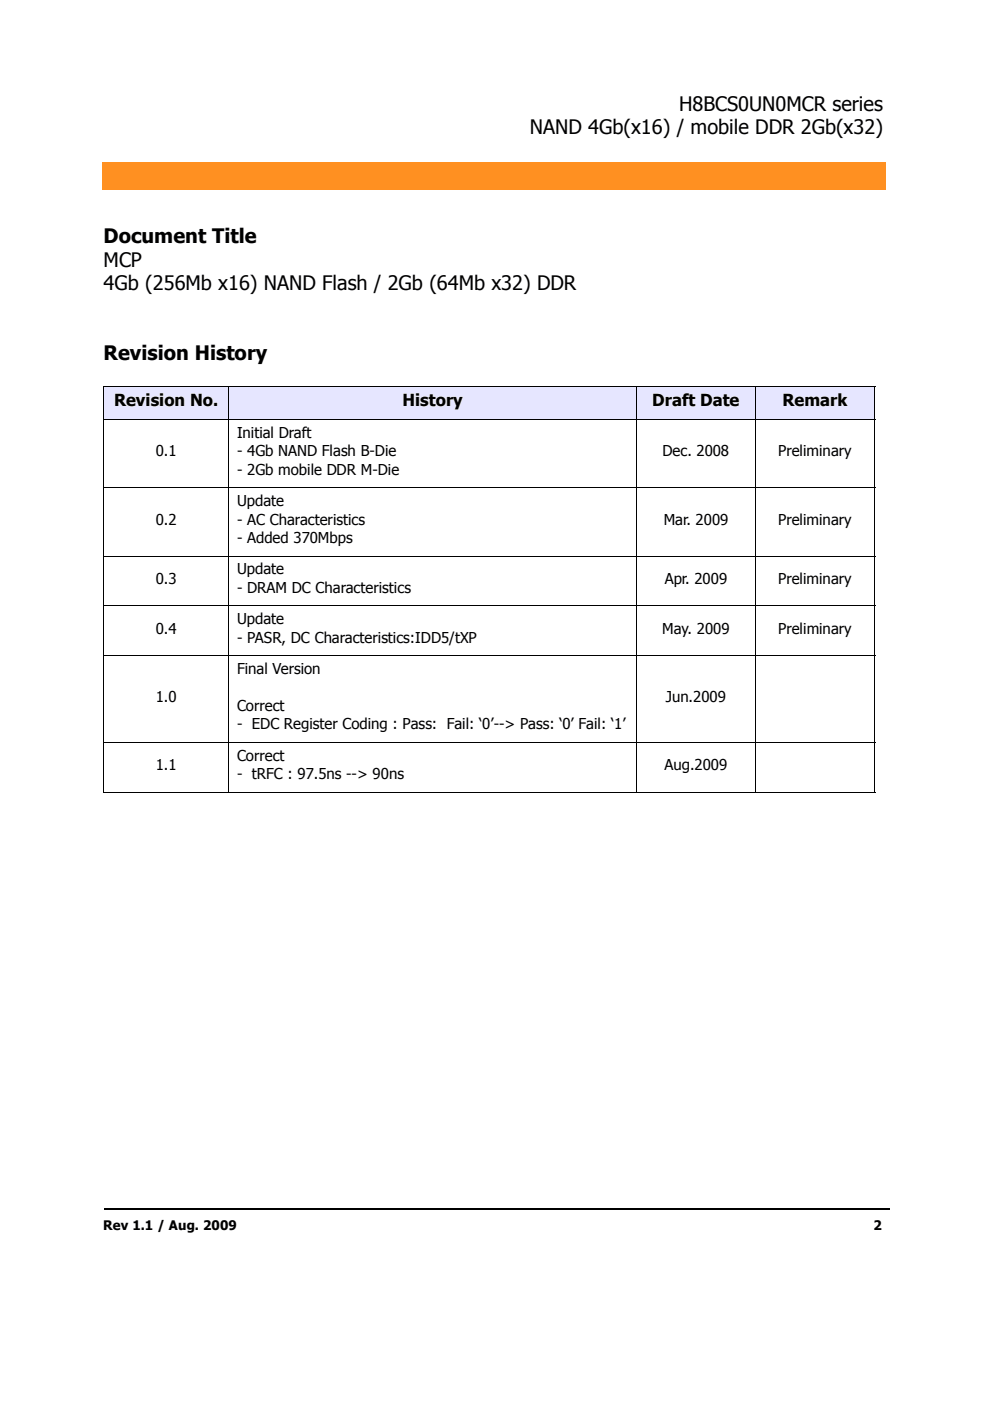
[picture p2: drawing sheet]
<svg xmlns="http://www.w3.org/2000/svg" width="210mm" height="297mm" viewBox="0 0 210 297" stroke-linecap="round" stroke-linejoin="round" font-family="sans-serif">
<defs><g id="words">
<g font-size="4.2">
<text x="144" y="23.5">H8BCS0UN0MCR series</text>
<text x="112.4" y="28.4">NAND 4Gb(x16) / mobile DDR 2Gb(x32)</text>
<text x="22" y="51.6">Document Title</text>
<text x="22" y="56.5">MCP</text>
<text x="22" y="61.5">4Gb (256Mb x16) NAND Flash / 2Gb (64Mb x32) DDR</text>
<text x="22" y="76.3">Revision History</text>
</g>
<g font-size="3.5">
<text x="24.2" y="86">Revision No.</text>
<text x="85.3" y="86">History</text>
<text x="138.3" y="86">Draft Date</text>
<text x="165.9" y="86">Remark</text>
</g>
<g font-size="3.2">
<text x="50.2" y="92.9">Initial Draft</text>
<text x="33" y="96.7">0.1</text>
<text x="50.2" y="96.7">- 4Gb NAND Flash B-Die</text>
<text x="50.2" y="100.6">- 2Gb mobile DDR M-Die</text>
<text x="140.5" y="96.7">Dec. 2008</text>
<text x="165" y="96.7">Preliminary</text>
<text x="50.2" y="107.3">Update</text>
<text x="33" y="111.2">0.2</text>
<text x="50.2" y="111.2">- AC Characteristics</text>
<text x="140.7" y="111.2">Mar. 2009</text>
<text x="165" y="111.2">Preliminary</text>
<text x="50.2" y="115.1">- Added 370Mbps</text>
<text x="33" y="123.7">0.3</text>
<text x="50.2" y="121.8">Update</text>
<text x="50.2" y="125.7">- DRAM DC Characteristics</text>
<text x="140.9" y="123.7">Apr. 2009</text>
<text x="165" y="123.7">Preliminary</text>
<text x="33" y="134.3">0.4</text>
<text x="50.2" y="132.4">Update</text>
<text x="50.2" y="136.3">- PASR, DC Characteristics:IDD5/tXP</text>
<text x="140.4" y="134.3">May. 2009</text>
<text x="165" y="134.3">Preliminary</text>
<text x="50.2" y="143">Final Version</text>
<text x="33" y="148.8">1.0</text>
<text x="141.2" y="148.8">Jun.2009</text>
<text x="50.2" y="150.7">Correct</text>
<text x="50.2" y="154.6">- EDC Register Coding : Pass: Fail: ‘0’--&gt; Pass: ‘0’ Fail: ‘1’</text>
<text x="50.2" y="161.3">Correct</text>
<text x="33" y="163.2">1.1</text>
<text x="50.2" y="165.2">- tRFC : 97.5ns --&gt; 90ns</text>
<text x="140.9" y="163.2">Aug.2009</text>
</g>
<g font-size="2.8">
<text x="21.9" y="260.7">Rev 1.1 / Aug. 2009</text>
<text x="185.2" y="260.7">2</text>
</g>
</g></defs>
<path d="M22.1 256.2h.2v.3h-.2zM188.5 256.2h.2v.3h-.2z" fill="#000"/>
<path d="M22.3 256.3h166.2" fill="none" stroke="#000" stroke-width=".34"/>
<path d="M21.8 34.4h166.4v6.1h-166.4z" fill="#fff"/>
<path d="M21.7 34.3h166v5.9h-166z" fill="#ff9021"/>
<path d="M22.4 20.4h29.8v12.2h-29.8z" fill="#fff"/>
<g fill="#e6e6ff">
<path d="M22 81.9h26.5v7.1h-26.5z"/>
<path d="M48.5 81.9h86.5v7.1h-86.5z"/>
<path d="M135 81.9h25.1v7.1h-25.1z"/>
<path d="M160.1 81.9h25.4v7.1h-25.4z"/>
</g>
<g fill="none" stroke="#000" stroke-width=".21">
<path d="M21.9 81.9h163.7M21.9 89h163.7M22 82v85.9M48.5 81.8v86.3M135 81.8v86.3M160.1 81.8v86.3M185.5 82v85.9M21.9 103.5h163.7M21.9 117.9h163.7M21.9 128.5h163.7M21.9 139.1h163.7M21.9 157.4h163.7"/>
<path d="M21.9 168h163.7"/>
</g>
<use href="#words"/>
</svg>
